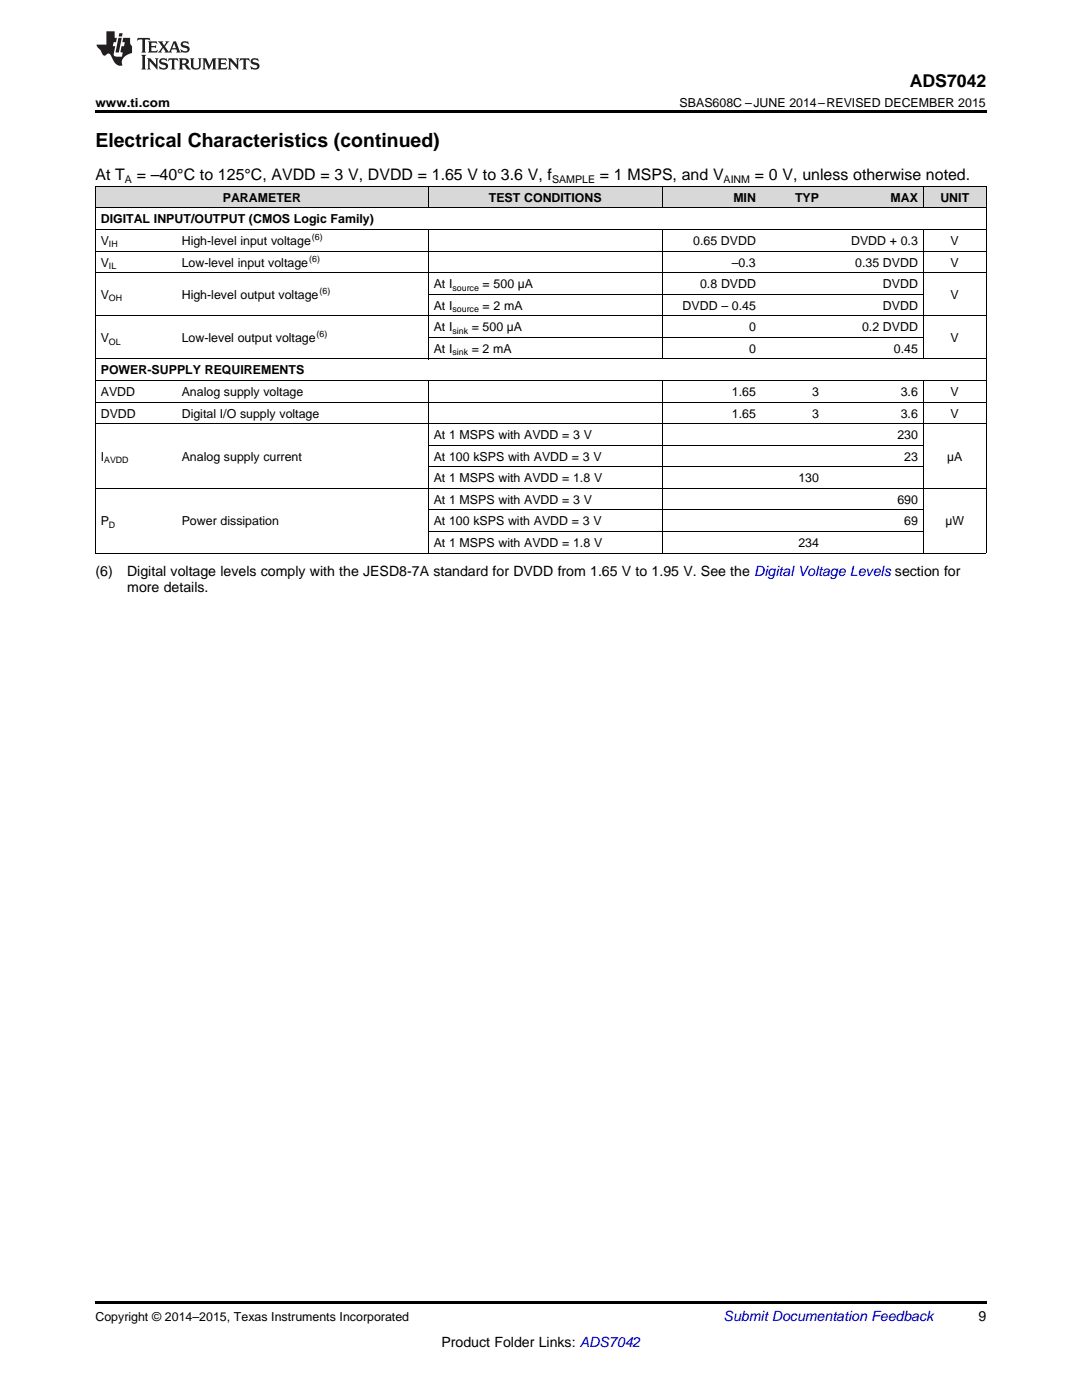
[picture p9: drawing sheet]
<svg xmlns="http://www.w3.org/2000/svg" width="216mm" height="279mm" viewBox="0 0 216 279" stroke-linecap="round" stroke-linejoin="round" font-family="sans-serif">
<defs><g id="words">
<text font-size="3.9" x="19" y="29.3">Electrical Characteristics (continued)</text>
<text font-size="3.5" x="181.5" y="17.3">ADS7042</text>
<g font-size="3.2">
<text x="19" y="36">At T</text>
<text x="27.3" y="36">= –40°C to 125°C, AVDD = 3 V, DVDD = 1.65 V to 3.6 V, f</text>
<text x="119.7" y="36">= 1 MSPS, and V</text>
<text x="150.6" y="36">= 0 V, unless otherwise noted.</text>
</g>
<g font-size="2.8">
<text x="19" y="115">(6)</text>
<text x="25.4" y="115">Digital voltage levels comply with the JESD8-7A standard for DVDD from 1.65 V to 1.95 V. See the Digital Voltage Levels section for</text>
<text x="25.4" y="118.2">more details.</text>
<text x="195.3" y="263.6">9</text>
<text x="88.1" y="268.9">Product Folder Links: ADS7042</text>
</g>
<text font-size="2.8" fill="#0000c8" x="144.4" y="263.6">Submit Documentation Feedback</text>
<g font-size="2.5">
<text x="19" y="21.4">www.ti.com</text>
<text x="135.6" y="21.4">SBAS608C –JUNE 2014–REVISED DECEMBER 2015</text>
<text x="44.4" y="40.3">PARAMETER</text>
<text x="97.5" y="40.3">TEST CONDITIONS</text>
<text x="146.3" y="40.3">MIN</text>
<text x="158.6" y="40.3">TYP</text>
<text x="177.7" y="40.3">MAX</text>
<text x="187.6" y="40.3">UNIT</text>
<text x="20.1" y="44.6">DIGITAL INPUT/OUTPUT (CMOS Logic Family)</text>
<text x="20.1" y="48.9">V</text>
<text x="20.1" y="53.2">V</text>
<text x="36.3" y="48.9">High-level input voltage</text>
<text x="36.3" y="53.2">Low-level input voltage</text>
<text x="138.3" y="48.9">0.65 DVDD</text>
<text x="146" y="53.2">–0.3</text>
<text x="169.8" y="48.9">DVDD + 0.3</text>
<text x="170.6" y="53.2">0.35 DVDD</text>
<text x="189.7" y="48.9">V</text>
<text x="189.7" y="53.2">V</text>
<text x="20.1" y="59.7">V</text>
<text x="36.3" y="59.7">High-level output voltage</text>
<text x="86.5" y="57.5">At I</text>
<text x="96.3" y="57.5">= 500 µA</text>
<text x="139.7" y="57.5">0.8 DVDD</text>
<text x="176.2" y="57.5">DVDD</text>
<text x="189.7" y="59.7">V</text>
<text x="86.5" y="61.8">At I</text>
<text x="96.3" y="61.8">= 2 mA</text>
<text x="136.2" y="61.8">DVDD – 0.45</text>
<text x="176.2" y="61.8">DVDD</text>
<text x="20.1" y="68.3">V</text>
<text x="36.3" y="68.3">Low-level output voltage</text>
<text x="86.5" y="66.1">At I</text>
<text x="86.5" y="70.4">At I</text>
<text x="94.1" y="66.1">= 500 µA</text>
<text x="94.1" y="70.4">= 2 mA</text>
<text x="149.5" y="66.1">0</text>
<text x="149.5" y="70.4">0</text>
<text x="172" y="66.1">0.2 DVDD</text>
<text x="178.4" y="70.4">0.45</text>
<text x="189.7" y="68.3">V</text>
<text x="20.1" y="74.7">POWER-SUPPLY REQUIREMENTS</text>
<text x="20.1" y="79">AVDD</text>
<text x="20.1" y="83.3">DVDD</text>
<text x="36.3" y="79">Analog supply voltage</text>
<text x="36.3" y="83.3">Digital I/O supply voltage</text>
<text x="146" y="79">1.65</text>
<text x="146" y="83.3">1.65</text>
<text x="162.1" y="79">3</text>
<text x="162.1" y="83.3">3</text>
<text x="179.7" y="79">3.6</text>
<text x="179.7" y="83.3">3.6</text>
<text x="189.7" y="79">V</text>
<text x="189.7" y="83.3">V</text>
<text x="86.5" y="87.6">At 1 MSPS with AVDD = 3 V</text>
<text x="179.1" y="87.6">230</text>
<text x="20.1" y="91.9">I</text>
<text x="36.3" y="91.9">Analog supply current</text>
<text x="86.5" y="91.9">At 100 kSPS with AVDD = 3 V</text>
<text x="180.4" y="91.9">23</text>
<text x="189" y="91.9">µA</text>
<text x="86.5" y="96.2">At 1 MSPS with AVDD = 1.8 V</text>
<text x="86.5" y="100.5">At 1 MSPS with AVDD = 3 V</text>
<text x="159.3" y="96.2">130</text>
<text x="179.1" y="100.5">690</text>
<text x="20.1" y="104.8">P</text>
<text x="36.3" y="104.8">Power dissipation</text>
<text x="86.5" y="104.8">At 100 kSPS with AVDD = 3 V</text>
<text x="180.4" y="104.8">69</text>
<text x="188.6" y="104.8">µW</text>
<text x="86.5" y="109.1">At 1 MSPS with AVDD = 1.8 V</text>
<text x="159.3" y="109.1">234</text>
<text x="19" y="263.6">Copyright © 2014–2015, Texas Instruments Incorporated</text>
</g>
<g font-size="2.1">
<text x="24.9" y="36.6">A</text>
<text x="110.2" y="36.6">SAMPLE</text>
<text x="144.4" y="36.6">AINM</text>
</g>
<g font-size="1.8">
<text x="62.2" y="47.9">(6)</text>
<text x="21.7" y="49.4">IH</text>
<text x="21.7" y="53.7">IL</text>
<text x="61.7" y="52.2">(6)</text>
<text x="63.8" y="58.7">(6)</text>
<text x="90.3" y="58">source</text>
<text x="21.7" y="60.1">OH</text>
<text x="90.3" y="62.3">source</text>
<text x="21.7" y="68.8">OL</text>
<text x="63.2" y="67.3">(6)</text>
<text x="90.3" y="66.6">sink</text>
<text x="90.3" y="70.9">sink</text>
<text x="20.8" y="92.4">AVDD</text>
<text x="21.7" y="105.3">D</text>
</g>
</g></defs>
<g fill="#d8d8d8">
<path d="M19 37.3h16.2v4.3h-16.2z"/>
<path d="M35.2 37.3h25.1v4.3h-25.1z"/>
<path d="M60.3 37.3h25.2v4.3h-25.2z"/>
<path d="M85.5 37.3h46.7v4.3h-46.7z"/>
<path d="M132.2 37.3h19.7v4.3h-19.7z"/>
<path d="M151.9 37.3h12.6v4.3h-12.6z"/>
<path d="M164.5 37.3h19.8v4.3h-19.8z"/>
<path d="M184.3 37.3h12.5v4.3h-12.5z"/>
</g>
<path d="M19 22h177.8v.5h-177.8zM19 259.7h177.8v.5h-177.8z" fill="#000"/>
<g fill="none" stroke="#000" stroke-width=".2">
<path d="M19 37.2h177.8M19.1 37.2v73.2M85.4 37.2v4.4M132.1 37.2v4.4M184.2 37.2v4.4M196.8 37.2v73.2M19 54.4h177.8M19 50.1h177.8M19 45.8h177.8M19 41.5h177.8M85.4 45.9v25.8M85.5 58.7h98.8"/>
<path d="M132.1 45.9v25.8M184.2 45.9v25.8M19 75.9h177.8M19 71.6h177.8M19 63h177.8M85.4 76v34.4M85.5 67.3h98.8M132.1 76v34.4M184.2 76v34.4M19 97.5h177.8M19 84.5h177.8M19 80.2h177.8"/>
<path d="M85.5 93.2h98.8M85.5 88.8h98.8M19 110.4h177.8M85.5 106.1h98.8M85.5 101.8h98.8"/>
</g>
<g fill="#231f20">
<path d="M27.5 7.6l-.1 .5 .4-.2h.6v.1v2.1l-.2 .4h1l-.3-.4v-2.1l.1-.1h.5l.5 .2-.2-.5zM29.5 8.3l.2 .3v1.5l-.2 .4h1.8l.2-.6a1.04 1.04 0 0 1-1.3 .2v-.7h.6l.3 .2v-.6l-.3 .2h-.6v-.6l.8-.1 .4 .3-.2-.5zM31.5 8.3l.9 1.1-.9 1.1h.8l-.2-.2 .5-.7 .4 .7-.2 .2h1.5l-.1-.2 .1-.4h.9l.1 .4-.2 .2h1l-.3-.3-.7-1.9h-.5l-.9 2-.8-1 .9-1h-.8l.1 .3-.3 .5-.4-.6 .2-.2zM34.7 8.6l.4 1h-.7zM36.3 8.4a.63 .63 0 0 0-.2 .7 .63 .63 0 0 0 .6 .4l.6 .2 .1 .2a.75 .75 0 0 1-.7 .4 .75 .75 0 0 1-.6-.5l.1 .7 .1-.1a1.11 1.11 0 0 0 1.5-.6 1.13 1.13 0 0 0-1.2-.8l-.1-.4a1.04 1.04 0 0 1 1.2 .2l-.2-.5-.1 .1-.5-.2zM28.2 10.9l.2 .4v2.2l-.2 .4h1l-.3-.4v-2.2l.3-.4zM29.3 11.6l.3 .4v1.5l-.3 .4h.8l-.2-.4v-1.3l1.5 1.7v-1.9l.2-.4h-.7l.2 .4v.9l-1.1-1.3zM32 11.8a.62 .62 0 0 0-.2 .7 .62 .62 0 0 0 .6 .4l.6 .1 .1 .3a.76 .76 0 0 1-.7 .3 .76 .76 0 0 1-.6-.4l.1 .7 .1-.1a1.11 1.11 0 0 0 1.5-.6 1.13 1.13 0 0 0-1.2-.8l-.1-.4a1.04 1.04 0 0 1 1.2 .2l-.2-.6-.1 .1-.5-.1zM33.7 11.6l-.2 .6a.61 .61 0 0 1 .8-.3v1.6l-.2 .4h.9l-.2-.4v-1.6a.63 .63 0 0 1 .8 .3l-.2-.6zM35.6 11.6l.3 .4v1.5l-.3 .4h1l-.2-.2v-.8l.5 .2a.76 .76 0 0 0 1.2 .7l-1-1a.58 .58 0 0 0 .6-.5 .58 .58 0 0 0-.5-.6zM36.4 11.9h.1a.45 .45 0 0 1 .5 .1 .45 .45 0 0 1 .1 .5l-.7 .2zM37.9 11.6l.2 .2a2.17 2.17 0 0 0 .3 1.9 .99 .99 0 0 0 1.6-.6v-1.1l.2-.4h-.7l.2 .2a1.92 1.92 0 0 1-.2 1.8 .6 .6 0 0 1-.9-.5v-1.1l.2-.4zM40.4 11.6l.2 .4v1.5l-.2 .4h.7l-.2-.4v-1.4l.8 1.8 .8-1.8v1.4l-.2 .4h.9l-.2-.4v-1.5l.2-.4h-.8l-.6 1.5-.6-1.5zM43.4 11.6l.2 .4v1.5l-.2 .4h1.8l.2-.6a1.04 1.04 0 0 1-1.3 .1v-.6h.5l.4 .2v-.6l-.4 .2h-.5v-.7h.8l.3 .3-.1-.6zM45.5 11.6l.2 .4v1.5l-.2 .4h.7l-.2-.4v-1.3l1.5 1.7v-1.9l.2-.4h-.7l.2 .4v.9l-1.1-1.3zM47.9 11.6l-.1 .6a.61 .61 0 0 1 .8-.3v1.6l-.3 .4h1l-.3-.4 .1-1.6a.63 .63 0 0 1 .7 .3l-.1-.6zM50.2 11.8a.62 .62 0 0 0-.2 .7 .62 .62 0 0 0 .6 .4l.6 .1 .2 .3a.76 .76 0 0 1-.8 .3 .76 .76 0 0 1-.6-.4l.1 .7 .2-.1a1.11 1.11 0 0 0 1.5-.6 1.13 1.13 0 0 0-1.3-.8l-.1-.4a1.04 1.04 0 0 1 1.2 .2l-.1-.6-.2 .1-.5-.1z"/>
<path d="M21.2 6.3v2.6h-1.9l.1 .4 .7 .9a.91 .91 0 0 0 1 .8 .56 .56 0 0 1 .5-.3 .56 .56 0 0 1 .5 .3l.4 .8a1.53 1.53 0 0 0 1.9 1.2 1.54 1.54 0 0 1 1-2.1l.9-.3v-1.4a1.52 1.52 0 0 1-.3-1.6h-1.4l-.2 .8h.5l-.2 .8h-.4l-.2 1v.2l.4 .1-.2 .8a1.93 1.93 0 0 1-1.6-.3l.3-1.8h-.5l.2-.8h.4l.2-.8h-.4v-1.3zM23.6 7.6l-.6 2.9h.7l.6-2.9zM23.8 6.6l-.1 .7h.6l.2-.7z"/>
</g>
<use href="#words"/>
</svg>
